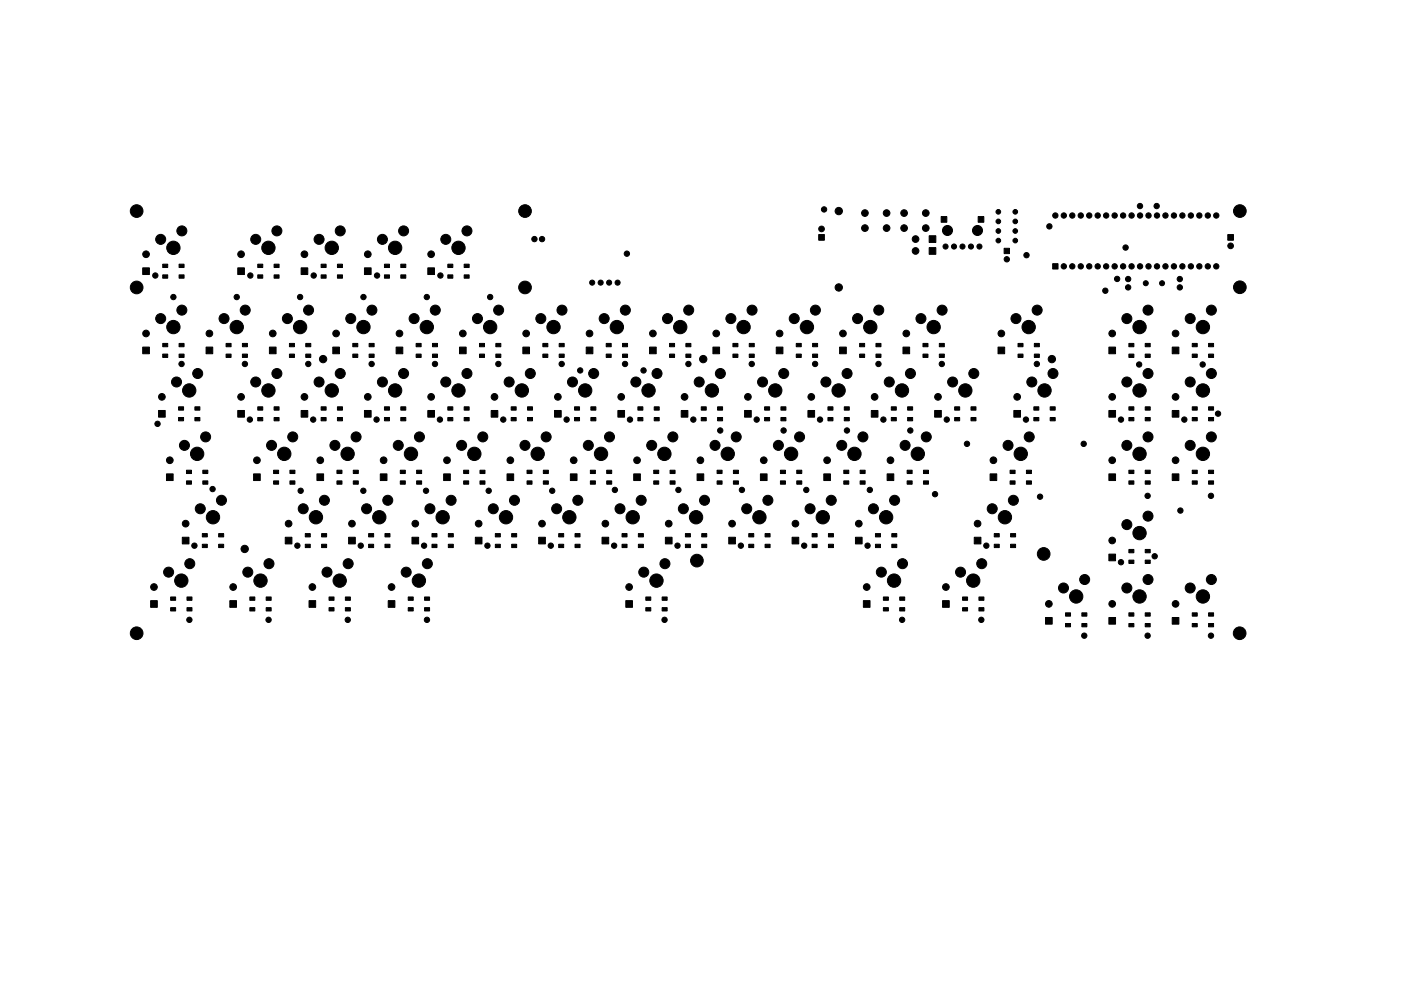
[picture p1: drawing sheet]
<svg xmlns="http://www.w3.org/2000/svg" width="420mm" height="297mm" viewBox="0 0 420 297" stroke-linecap="round" stroke-linejoin="round" font-family="sans-serif">
<g fill="#000" stroke="#000" stroke-width=".3">
<path d="M245.5 70.3h1.7v1.7h-1.7zM278.7 74.2h2v2h-2zM278.7 70.7h2v2h-2zM282.2 64.9h1.7v1.7h-1.7zM293.3 64.9h1.7v1.7h-1.7zM301.1 74.4h1.6v1.6h-1.6zM368.2 70.3h1.7v1.7h-1.7zM42.8 80.3h2v2h-2zM48.8 79.2h1.5v1h-1.5zM48.8 82.4h1.5v1h-1.5zM53.7 79.2h1.5v1h-1.5zM53.7 82.4h1.5v1h-1.5z"/>
<path d="M71.3 80.3h2v2h-2zM77.3 79.2h1.5v1h-1.5zM77.3 82.4h1.5v1h-1.5zM82.2 79.2h1.5v1h-1.5zM82.2 82.4h1.5v1h-1.5zM90.3 80.3h2v2h-2zM96.3 79.2h1.5v1h-1.5zM96.3 82.4h1.5v1h-1.5zM101.2 79.2h1.5v1h-1.5zM101.2 82.4h1.5v1h-1.5zM109.3 80.3h2v2h-2zM115.3 79.2h1.5v1h-1.5z"/>
<path d="M115.3 82.4h1.5v1h-1.5zM120.2 79.2h1.5v1h-1.5zM120.2 82.4h1.5v1h-1.5zM128.3 80.3h2v2h-2zM134.3 79.2h1.5v1h-1.5zM134.3 82.4h1.5v1h-1.5zM139.2 79.2h1.5v1h-1.5zM139.2 82.4h1.5v1h-1.5zM315.7 79h1.6v1.6h-1.6zM42.8 104h2v2h-2zM48.8 106.1h1.5v1h-1.5zM48.8 102.9h1.5v1h-1.5z"/>
<path d="M53.7 106.1h1.5v1h-1.5zM53.7 102.9h1.5v1h-1.5zM61.8 104h2v2h-2zM67.8 106.1h1.5v1h-1.5zM67.8 102.9h1.5v1h-1.5zM72.7 106.1h1.5v1h-1.5zM72.7 102.9h1.5v1h-1.5zM80.8 104h2v2h-2zM86.8 106.1h1.5v1h-1.5zM86.8 102.9h1.5v1h-1.5zM91.7 106.1h1.5v1h-1.5zM91.7 102.9h1.5v1h-1.5z"/>
<path d="M99.8 104h2v2h-2zM105.8 106.1h1.5v1h-1.5zM105.8 102.9h1.5v1h-1.5zM110.7 106.1h1.5v1h-1.5zM110.7 102.9h1.5v1h-1.5zM118.8 104h2v2h-2zM124.8 106.1h1.5v1h-1.5zM124.8 102.9h1.5v1h-1.5zM129.7 106.1h1.5v1h-1.5zM129.7 102.9h1.5v1h-1.5zM137.8 104h2v2h-2zM143.8 106.1h1.5v1h-1.5z"/>
<path d="M143.8 102.9h1.5v1h-1.5zM148.7 106.1h1.5v1h-1.5zM148.7 102.9h1.5v1h-1.5zM156.8 104h2v2h-2zM162.8 106.1h1.5v1h-1.5zM162.8 102.9h1.5v1h-1.5zM167.7 106.1h1.5v1h-1.5zM167.7 102.9h1.5v1h-1.5zM175.8 104h2v2h-2zM181.8 106.1h1.5v1h-1.5zM181.8 102.9h1.5v1h-1.5zM186.7 106.1h1.5v1h-1.5z"/>
<path d="M186.7 102.9h1.5v1h-1.5zM194.8 104h2v2h-2zM200.8 106.1h1.5v1h-1.5zM200.8 102.9h1.5v1h-1.5zM205.7 106.1h1.5v1h-1.5zM205.7 102.9h1.5v1h-1.5zM213.8 104h2v2h-2zM219.8 106.1h1.5v1h-1.5zM219.8 102.9h1.5v1h-1.5zM224.7 106.1h1.5v1h-1.5zM224.7 102.9h1.5v1h-1.5zM232.8 104h2v2h-2z"/>
<path d="M238.8 106.1h1.5v1h-1.5zM238.8 102.9h1.5v1h-1.5zM243.7 106.1h1.5v1h-1.5zM243.7 102.9h1.5v1h-1.5zM251.8 104h2v2h-2zM257.8 106.1h1.5v1h-1.5zM257.8 102.9h1.5v1h-1.5zM262.7 106.1h1.5v1h-1.5zM262.7 102.9h1.5v1h-1.5zM270.8 104h2v2h-2zM276.8 106.1h1.5v1h-1.5zM276.8 102.9h1.5v1h-1.5z"/>
<path d="M281.7 106.1h1.5v1h-1.5zM281.7 102.9h1.5v1h-1.5zM299.3 104h2v2h-2zM305.3 106.1h1.5v1h-1.5zM305.3 102.9h1.5v1h-1.5zM310.2 106.1h1.5v1h-1.5zM310.2 102.9h1.5v1h-1.5zM332.5 104h2.1v2h-2.1zM338.5 106.1h1.6v1h-1.6zM338.5 102.9h1.6v1h-1.6zM343.5 106.1h1.4v1h-1.4zM343.5 102.9h1.4v1h-1.4z"/>
<path d="M351.6 104h2v2h-2zM357.6 106.1h1.4v1h-1.4zM357.6 102.9h1.4v1h-1.4zM362.5 106.1h1.4v1h-1.4zM362.5 102.9h1.4v1h-1.4zM47.6 123h2v2h-2zM53.6 121.9h1.4v1h-1.4zM53.6 125.1h1.4v1h-1.4zM58.4 121.9h1.6v1h-1.6zM58.4 125.1h1.6v1h-1.6zM71.3 123h2v2h-2zM77.3 121.9h1.5v1h-1.5z"/>
<path d="M77.3 125.1h1.5v1h-1.5zM82.2 121.9h1.5v1h-1.5zM82.2 125.1h1.5v1h-1.5zM90.3 123h2v2h-2zM96.3 121.9h1.5v1h-1.5zM96.3 125.1h1.5v1h-1.5zM101.2 121.9h1.5v1h-1.5zM101.2 125.1h1.5v1h-1.5zM109.3 123h2v2h-2zM115.3 121.9h1.5v1h-1.5zM115.3 125.1h1.5v1h-1.5zM120.2 121.9h1.5v1h-1.5z"/>
<path d="M120.2 125.1h1.5v1h-1.5zM128.3 123h2v2h-2zM134.3 121.9h1.5v1h-1.5zM134.3 125.1h1.5v1h-1.5zM139.2 121.9h1.5v1h-1.5zM139.2 125.1h1.5v1h-1.5zM147.3 123h2v2h-2zM153.3 121.9h1.5v1h-1.5zM153.3 125.1h1.5v1h-1.5zM158.2 121.9h1.5v1h-1.5zM158.2 125.1h1.5v1h-1.5zM166.3 123h2v2h-2z"/>
<path d="M172.3 121.9h1.5v1h-1.5zM172.3 125.1h1.5v1h-1.5zM177.2 121.9h1.5v1h-1.5zM177.2 125.1h1.5v1h-1.5zM185.3 123h2v2h-2zM191.3 121.9h1.5v1h-1.5zM191.3 125.1h1.5v1h-1.5zM196.2 121.9h1.5v1h-1.5zM196.2 125.1h1.5v1h-1.5zM204.3 123h2v2h-2zM210.3 121.9h1.5v1h-1.5zM210.3 125.1h1.5v1h-1.5z"/>
<path d="M215.2 121.9h1.5v1h-1.5zM215.2 125.1h1.5v1h-1.5zM223.3 123h2v2h-2zM229.3 121.9h1.5v1h-1.5zM229.3 125.1h1.5v1h-1.5zM234.2 121.9h1.5v1h-1.5zM234.2 125.1h1.5v1h-1.5zM242.3 123h2v2h-2zM248.3 121.9h1.5v1h-1.5zM248.3 125.1h1.5v1h-1.5zM253.2 121.9h1.5v1h-1.5zM253.2 125.1h1.5v1h-1.5z"/>
<path d="M261.3 123h2v2h-2zM267.3 121.9h1.5v1h-1.5zM267.3 125.1h1.5v1h-1.5zM272.2 121.9h1.5v1h-1.5zM272.2 125.1h1.5v1h-1.5zM280.3 123h2v2h-2zM286.3 121.9h1.5v1h-1.5zM286.3 125.1h1.5v1h-1.5zM291.2 121.9h1.5v1h-1.5zM291.2 125.1h1.5v1h-1.5zM304.1 123h1.9v2h-1.9zM310.1 121.9h1.4v1h-1.4z"/>
<path d="M310.1 125.1h1.4v1h-1.4zM314.9 121.9h1.6v1h-1.6zM314.9 125.1h1.6v1h-1.6zM332.5 123h2.1v2h-2.1zM338.5 121.9h1.6v1h-1.6zM338.5 125.1h1.6v1h-1.6zM343.5 121.9h1.4v1h-1.4zM343.5 125.1h1.4v1h-1.4zM351.6 123h2v2h-2zM357.6 121.9h1.4v1h-1.4zM357.6 125.1h1.4v1h-1.4zM362.5 121.9h1.4v1h-1.4z"/>
<path d="M362.5 125.1h1.4v1h-1.4zM49.9 142h2v2h-2zM55.9 144.1h1.5v1h-1.5zM55.9 140.9h1.5v1h-1.5zM60.8 144.1h1.5v1h-1.5zM60.8 140.9h1.5v1h-1.5zM76 142h2v2h-2zM82 144.1h1.5v1h-1.5zM82 140.9h1.5v1h-1.5zM87 144.1h1.4v1h-1.4zM87 140.9h1.4v1h-1.4zM95.1 142h2v2h-2z"/>
<path d="M101.1 144.1h1.4v1h-1.4zM101.1 140.9h1.4v1h-1.4zM106 144.1h1.4v1h-1.4zM106 140.9h1.4v1h-1.4zM114.1 142h2v2h-2zM120.1 144.1h1.4v1h-1.4zM120.1 140.9h1.4v1h-1.4zM124.9 144.1h1.6v1h-1.6zM124.9 140.9h1.6v1h-1.6zM133.1 142h2v2h-2zM139.1 144.1h1.4v1h-1.4zM139.1 140.9h1.4v1h-1.4z"/>
<path d="M143.9 144.1h1.6v1h-1.6zM143.9 140.9h1.6v1h-1.6zM152 142h2v2h-2zM158 144.1h1.6v1h-1.6zM158 140.9h1.6v1h-1.6zM162.9 144.1h1.6v1h-1.6zM162.9 140.9h1.6v1h-1.6zM171 142h2v2h-2zM177 144.1h1.6v1h-1.6zM177 140.9h1.6v1h-1.6zM182 144.1h1.4v1h-1.4zM182 140.9h1.4v1h-1.4z"/>
<path d="M190 142h2v2h-2zM196 144.1h1.6v1h-1.6zM196 140.9h1.6v1h-1.6zM201 144.1h1.4v1h-1.4zM201 140.9h1.4v1h-1.4zM209 142h2.1v2h-2.1zM215.1 144.1h1.4v1h-1.4zM215.1 140.9h1.4v1h-1.4zM220 144.1h1.4v1h-1.4zM220 140.9h1.4v1h-1.4zM228.1 142h2v2h-2zM234.1 144.1h1.4v1h-1.4z"/>
<path d="M234.1 140.9h1.4v1h-1.4zM238.9 144.1h1.6v1h-1.6zM238.9 140.9h1.6v1h-1.6zM247.1 142h2v2h-2zM253.1 144.1h1.5v1h-1.5zM253.1 140.9h1.5v1h-1.5zM257.9 144.1h1.6v1h-1.6zM257.9 140.9h1.6v1h-1.6zM266 142h2v2h-2zM272 144.1h1.6v1h-1.6zM272 140.9h1.6v1h-1.6zM276.9 144.1h1.6v1h-1.6z"/>
<path d="M276.9 140.9h1.6v1h-1.6zM296.9 142h2v2h-2zM302.9 144.1h1.5v1h-1.5zM302.9 140.9h1.5v1h-1.5zM307.8 144.1h1.5v1h-1.5zM307.8 140.9h1.5v1h-1.5zM332.5 142h2.1v2h-2.1zM338.5 144.1h1.6v1h-1.6zM338.5 140.9h1.6v1h-1.6zM343.5 144.1h1.4v1h-1.4zM343.5 140.9h1.4v1h-1.4zM351.6 142h2v2h-2z"/>
<path d="M357.6 144.1h1.4v1h-1.4zM357.6 140.9h1.4v1h-1.4zM362.5 144.1h1.4v1h-1.4zM362.5 140.9h1.4v1h-1.4zM51.2 178.9h1.5v1h-1.5zM54.7 161h2v2h-2zM56.1 178.9h1.5v1h-1.5zM60.7 159.9h1.5v1h-1.5zM60.7 163.1h1.5v1h-1.5zM65.6 159.9h1.5v1h-1.5zM65.6 163.1h1.5v1h-1.5zM74.9 178.9h1.5v1h-1.5z"/>
<path d="M79.8 178.9h1.5v1h-1.5zM85.5 161h2v2h-2zM91.5 159.9h1.6v1h-1.6zM91.5 163.1h1.6v1h-1.6zM96.4 159.9h1.6v1h-1.6zM96.4 163.1h1.6v1h-1.6zM98.7 178.9h1.5v1h-1.5zM103.6 178.9h1.5v1h-1.5zM104.5 161h2v2h-2zM110.5 159.9h1.6v1h-1.6zM110.5 163.1h1.6v1h-1.6zM115.5 159.9h1.4v1h-1.4z"/>
<path d="M115.5 163.1h1.4v1h-1.4zM122.4 178.9h1.5v1h-1.5zM123.5 161h2v2h-2zM127.3 178.9h1.5v1h-1.5zM129.5 159.9h1.6v1h-1.6zM129.5 163.1h1.6v1h-1.6zM134.5 159.9h1.4v1h-1.4zM134.5 163.1h1.4v1h-1.4zM142.5 161h2v2h-2zM148.6 159.9h1.4v1h-1.4zM148.6 163.1h1.4v1h-1.4zM153.5 159.9h1.4v1h-1.4z"/>
<path d="M153.5 163.1h1.4v1h-1.4zM161.6 161h2v2h-2zM167.6 159.9h1.4v1h-1.4zM167.6 163.1h1.4v1h-1.4zM172.5 159.9h1.5v1h-1.5zM172.5 163.1h1.5v1h-1.5zM180.6 161h2v2h-2zM186.6 159.9h1.4v1h-1.4zM186.6 163.1h1.4v1h-1.4zM191.4 159.9h1.6v1h-1.6zM191.4 163.1h1.6v1h-1.6zM193.7 178.9h1.5v1h-1.5z"/>
<path d="M198.6 178.9h1.5v1h-1.5zM199.6 161h2v2h-2zM205.6 159.9h1.4v1h-1.4zM205.6 163.1h1.4v1h-1.4zM210.4 159.9h1.6v1h-1.6zM210.4 163.1h1.6v1h-1.6zM218.5 161h2v2h-2zM224.5 159.9h1.6v1h-1.6zM224.5 163.1h1.6v1h-1.6zM229.4 159.9h1.6v1h-1.6zM229.4 163.1h1.6v1h-1.6zM237.5 161h2v2h-2z"/>
<path d="M243.5 159.9h1.6v1h-1.6zM243.5 163.1h1.6v1h-1.6zM248.5 159.9h1.4v1h-1.4zM248.5 163.1h1.4v1h-1.4zM256.6 161h1.9v2h-1.9zM262.5 159.9h1.6v1h-1.6zM262.5 163.1h1.6v1h-1.6zM264.9 178.9h1.5v1h-1.5zM267.4 159.9h1.6v1h-1.6zM267.4 163.1h1.6v1h-1.6zM269.8 178.9h1.5v1h-1.5zM288.7 178.9h1.5v1h-1.5z"/>
<path d="M292.2 161h2v2h-2zM293.6 178.9h1.5v1h-1.5zM298.2 159.9h1.5v1h-1.5zM298.2 163.1h1.5v1h-1.5zM303.1 159.9h1.5v1h-1.5zM303.1 163.1h1.5v1h-1.5zM332.5 166.1h2.1v2h-2.1zM338.5 164.7h1.6v1h-1.6zM338.5 167.9h1.6v1h-1.6zM343.5 164.7h1.4v1h-1.4zM343.5 167.9h1.4v1h-1.4zM45.2 180h2v2h-2z"/>
<path d="M51.2 182.1h1.5v1h-1.5zM56.1 182.1h1.5v1h-1.5zM68.9 180h2v2h-2zM74.9 182.1h1.5v1h-1.5zM79.8 182.1h1.5v1h-1.5zM92.7 180h2v2h-2zM98.7 182.1h1.5v1h-1.5zM103.6 182.1h1.5v1h-1.5zM116.4 180h2v2h-2zM122.4 182.1h1.5v1h-1.5zM127.3 182.1h1.5v1h-1.5zM187.7 180h2v2h-2z"/>
<path d="M193.7 182.1h1.5v1h-1.5zM198.6 182.1h1.5v1h-1.5zM258.9 180h2v2h-2zM264.9 182.1h1.5v1h-1.5zM269.8 182.1h1.5v1h-1.5zM282.7 180h2v2h-2zM288.7 182.1h1.5v1h-1.5zM293.6 182.1h1.5v1h-1.5zM313.6 185.1h1.9v2h-1.9zM319.5 186.9h1.6v1h-1.6zM319.5 183.7h1.6v1h-1.6zM324.4 186.9h1.6v1h-1.6z"/>
<path d="M324.4 183.7h1.6v1h-1.6zM332.5 185.1h2.1v2h-2.1zM338.5 186.9h1.6v1h-1.6zM338.5 183.7h1.6v1h-1.6zM343.5 186.9h1.4v1h-1.4zM343.5 183.7h1.4v1h-1.4zM351.6 185.1h2v2h-2zM357.6 186.9h1.4v1h-1.4zM357.6 183.7h1.4v1h-1.4zM362.5 186.9h1.4v1h-1.4zM362.5 183.7h1.4v1h-1.4z"/>
<circle cx="41" cy="63.3" r="1.9"/>
<circle cx="41" cy="63.3" r="1.3"/>
<circle cx="43.8" cy="76.2" r="1"/>
<circle cx="48.2" cy="71.7" r="1.5"/>
<circle cx="52" cy="74.3" r="2"/>
<circle cx="54.5" cy="69.2" r="1.5"/>
<circle cx="72.3" cy="76.2" r="1"/>
<circle cx="76.7" cy="71.7" r="1.5"/>
<circle cx="80.5" cy="74.3" r="2"/>
<circle cx="83" cy="69.2" r="1.5"/>
<circle cx="91.3" cy="76.2" r="1"/>
<circle cx="95.7" cy="71.7" r="1.5"/>
<circle cx="99.5" cy="74.3" r="2"/>
<circle cx="102" cy="69.2" r="1.5"/>
<circle cx="110.3" cy="76.2" r="1"/>
<circle cx="114.7" cy="71.7" r="1.5"/>
<circle cx="118.5" cy="74.3" r="2"/>
<circle cx="121" cy="69.2" r="1.5"/>
<circle cx="129.3" cy="76.2" r="1"/>
<circle cx="133.7" cy="71.7" r="1.5"/>
<circle cx="137.5" cy="74.3" r="2"/>
<circle cx="140" cy="69.2" r="1.5"/>
<circle cx="157.5" cy="63.3" r="1.3"/>
<circle cx="157.5" cy="63.3" r="1.9"/>
<circle cx="160.3" cy="71.7" r=".8"/>
<circle cx="162.6" cy="71.7" r=".8"/>
<circle cx="188" cy="76" r=".8"/>
<circle cx="246.4" cy="68.6" r=".85"/>
<circle cx="247.1" cy="62.8" r=".8"/>
<circle cx="251.5" cy="63.3" r="1.1"/>
<circle cx="259.4" cy="63.9" r="1"/>
<circle cx="259.4" cy="68.4" r="1"/>
<circle cx="265.9" cy="63.9" r="1"/>
<circle cx="265.9" cy="68.4" r="1"/>
<circle cx="271.1" cy="63.9" r="1"/>
<circle cx="271.1" cy="68.4" r="1"/>
<circle cx="274.6" cy="75.2" r="1"/>
<circle cx="274.6" cy="71.7" r="1"/>
<circle cx="277.6" cy="63.9" r="1"/>
<circle cx="277.6" cy="68.4" r="1"/>
<circle cx="283.6" cy="73.9" r=".76"/>
<circle cx="284.2" cy="69.1" r="1.5"/>
<circle cx="286.1" cy="73.9" r=".76"/>
<circle cx="288.7" cy="73.9" r=".76"/>
<circle cx="291.2" cy="73.9" r=".76"/>
<circle cx="293.2" cy="69.1" r="1.5"/>
<circle cx="293.7" cy="73.9" r=".76"/>
<circle cx="299.4" cy="69.2" r=".7"/>
<circle cx="299.4" cy="72.1" r=".7"/>
<circle cx="299.4" cy="66.4" r=".7"/>
<circle cx="299.4" cy="63.5" r=".7"/>
<circle cx="301.9" cy="77.7" r=".8"/>
<circle cx="304.5" cy="69.2" r=".7"/>
<circle cx="304.5" cy="72.1" r=".7"/>
<circle cx="304.5" cy="63.5" r=".7"/>
<circle cx="304.5" cy="66.4" r=".7"/>
<circle cx="307.8" cy="76.5" r=".8"/>
<circle cx="314.7" cy="67.9" r=".8"/>
<circle cx="316.5" cy="64.6" r=".8"/>
<circle cx="319" cy="79.8" r=".8"/>
<circle cx="319" cy="64.6" r=".8"/>
<circle cx="321.6" cy="64.6" r=".8"/>
<circle cx="321.6" cy="79.8" r=".8"/>
<circle cx="324.1" cy="79.8" r=".8"/>
<circle cx="324.1" cy="64.6" r=".8"/>
<circle cx="326.7" cy="64.6" r=".8"/>
<circle cx="326.7" cy="79.8" r=".8"/>
<circle cx="329.2" cy="64.6" r=".8"/>
<circle cx="329.2" cy="79.8" r=".8"/>
<circle cx="331.7" cy="64.6" r=".8"/>
<circle cx="331.7" cy="79.8" r=".8"/>
<circle cx="334.3" cy="64.6" r=".8"/>
<circle cx="334.3" cy="79.8" r=".8"/>
<circle cx="336.8" cy="64.6" r=".8"/>
<circle cx="336.8" cy="79.8" r=".8"/>
<circle cx="337.6" cy="74.2" r=".8"/>
<circle cx="339.4" cy="79.8" r=".8"/>
<circle cx="339.4" cy="64.6" r=".8"/>
<circle cx="341.9" cy="61.8" r=".8"/>
<circle cx="341.9" cy="79.8" r=".8"/>
<circle cx="341.9" cy="64.6" r=".8"/>
<circle cx="344.4" cy="64.6" r=".8"/>
<circle cx="344.4" cy="79.8" r=".8"/>
<circle cx="346.9" cy="61.8" r=".8"/>
<circle cx="347" cy="79.8" r=".8"/>
<circle cx="347" cy="64.6" r=".8"/>
<circle cx="349.5" cy="64.6" r=".8"/>
<circle cx="349.5" cy="79.8" r=".8"/>
<circle cx="352.1" cy="64.6" r=".8"/>
<circle cx="352.1" cy="79.8" r=".8"/>
<circle cx="354.6" cy="79.8" r=".8"/>
<circle cx="354.6" cy="64.6" r=".8"/>
<circle cx="357.1" cy="79.8" r=".8"/>
<circle cx="357.1" cy="64.6" r=".8"/>
<circle cx="359.7" cy="64.6" r=".8"/>
<circle cx="359.7" cy="79.8" r=".8"/>
<circle cx="362.2" cy="79.8" r=".8"/>
<circle cx="362.2" cy="64.6" r=".8"/>
<circle cx="364.8" cy="64.6" r=".8"/>
<circle cx="364.8" cy="79.8" r=".8"/>
<circle cx="369.1" cy="73.7" r=".85"/>
<circle cx="371.8" cy="63.3" r="1.3"/>
<circle cx="371.8" cy="63.3" r="1.9"/>
<circle cx="41" cy="86.2" r="1.3"/>
<circle cx="41" cy="86.2" r="1.9"/>
<circle cx="43.8" cy="100" r="1"/>
<circle cx="46.6" cy="82.6" r=".8"/>
<circle cx="48.2" cy="95.5" r="1.5"/>
<circle cx="52" cy="98" r="2"/>
<circle cx="52" cy="89" r=".8"/>
<circle cx="54.5" cy="93" r="1.5"/>
<circle cx="62.8" cy="100" r="1"/>
<circle cx="67.2" cy="95.5" r="1.5"/>
<circle cx="71" cy="89" r=".8"/>
<circle cx="71" cy="98" r="2"/>
<circle cx="73.5" cy="93" r="1.5"/>
<circle cx="75.1" cy="82.6" r=".8"/>
<circle cx="81.8" cy="100" r="1"/>
<circle cx="86.2" cy="95.5" r="1.5"/>
<circle cx="90" cy="89" r=".8"/>
<circle cx="90" cy="98" r="2"/>
<circle cx="92.5" cy="93" r="1.5"/>
<circle cx="94.1" cy="82.6" r=".8"/>
<circle cx="100.8" cy="100" r="1"/>
<circle cx="105.2" cy="95.5" r="1.5"/>
<circle cx="109" cy="89" r=".8"/>
<circle cx="109" cy="98" r="2"/>
<circle cx="111.5" cy="93" r="1.5"/>
<circle cx="113.1" cy="82.6" r=".8"/>
<circle cx="119.8" cy="100" r="1"/>
<circle cx="124.2" cy="95.5" r="1.5"/>
<circle cx="128" cy="89" r=".8"/>
<circle cx="128" cy="98" r="2"/>
<circle cx="130.5" cy="93" r="1.5"/>
<circle cx="132.1" cy="82.6" r=".8"/>
<circle cx="138.8" cy="100" r="1"/>
<circle cx="143.2" cy="95.5" r="1.5"/>
<circle cx="147" cy="98" r="2"/>
<circle cx="147" cy="89" r=".8"/>
<circle cx="149.5" cy="93" r="1.5"/>
<circle cx="157.5" cy="86.2" r="1.3"/>
<circle cx="157.5" cy="86.2" r="1.9"/>
<circle cx="157.8" cy="100" r="1"/>
<circle cx="162.2" cy="95.5" r="1.5"/>
<circle cx="166" cy="98" r="2"/>
<circle cx="168.5" cy="93" r="1.5"/>
<circle cx="176.8" cy="100" r="1"/>
<circle cx="177.6" cy="84.7" r=".76"/>
<circle cx="180.1" cy="84.7" r=".76"/>
<circle cx="181.2" cy="95.5" r="1.5"/>
<circle cx="182.7" cy="84.7" r=".76"/>
<circle cx="185" cy="98" r="2"/>
<circle cx="185.2" cy="84.7" r=".76"/>
<circle cx="187.5" cy="93" r="1.5"/>
<circle cx="195.8" cy="100" r="1"/>
<circle cx="200.2" cy="95.5" r="1.5"/>
<circle cx="204" cy="98" r="2"/>
<circle cx="206.5" cy="93" r="1.5"/>
<circle cx="214.8" cy="100" r="1"/>
<circle cx="219.2" cy="95.5" r="1.5"/>
<circle cx="223" cy="98" r="2"/>
<circle cx="225.5" cy="93" r="1.5"/>
<circle cx="233.8" cy="100" r="1"/>
<circle cx="238.2" cy="95.5" r="1.5"/>
<circle cx="242" cy="98" r="2"/>
<circle cx="244.5" cy="93" r="1.5"/>
<circle cx="251.5" cy="86.2" r="1.1"/>
<circle cx="252.8" cy="100" r="1"/>
<circle cx="257.2" cy="95.5" r="1.5"/>
<circle cx="261" cy="98" r="2"/>
<circle cx="263.5" cy="93" r="1.5"/>
<circle cx="271.8" cy="100" r="1"/>
<circle cx="276.2" cy="95.5" r="1.5"/>
<circle cx="280" cy="98" r="2"/>
<circle cx="282.5" cy="93" r="1.5"/>
<circle cx="300.3" cy="100" r="1"/>
<circle cx="304.7" cy="95.5" r="1.5"/>
<circle cx="308.5" cy="98" r="2"/>
<circle cx="311" cy="93" r="1.5"/>
<circle cx="331.5" cy="87.1" r=".8"/>
<circle cx="333.5" cy="100" r="1"/>
<circle cx="335" cy="83.6" r=".8"/>
<circle cx="337.9" cy="95.5" r="1.5"/>
<circle cx="338.3" cy="83.6" r=".8"/>
<circle cx="338.3" cy="86.1" r=".8"/>
<circle cx="341.8" cy="98" r="2"/>
<circle cx="343.6" cy="84.9" r=".75"/>
<circle cx="344.3" cy="93" r="1.5"/>
<circle cx="348.5" cy="84.9" r=".75"/>
<circle cx="352.6" cy="100" r="1"/>
<circle cx="353.8" cy="83.6" r=".8"/>
<circle cx="353.8" cy="86.1" r=".8"/>
<circle cx="356.9" cy="95.5" r="1.5"/>
<circle cx="360.7" cy="98" r="2"/>
<circle cx="363.3" cy="93" r="1.5"/>
<circle cx="371.8" cy="86.1" r="1.3"/>
<circle cx="371.8" cy="86.1" r="1.9"/>
<circle cx="48.5" cy="119" r="1"/>
<circle cx="52.9" cy="114.5" r="1.5"/>
<circle cx="54.4" cy="109.1" r=".8"/>
<circle cx="56.7" cy="117" r="2"/>
<circle cx="59.3" cy="112" r="1.5"/>
<circle cx="72.3" cy="119" r="1"/>
<circle cx="73.5" cy="109.1" r=".8"/>
<circle cx="76.7" cy="114.5" r="1.5"/>
<circle cx="80.5" cy="117" r="2"/>
<circle cx="83" cy="112" r="1.5"/>
<circle cx="91.3" cy="119" r="1"/>
<circle cx="92.5" cy="109.1" r=".8"/>
<circle cx="95.7" cy="114.5" r="1.5"/>
<circle cx="96.9" cy="107.6" r="1.1"/>
<circle cx="99.5" cy="117" r="2"/>
<circle cx="102" cy="112" r="1.5"/>
<circle cx="110.3" cy="119" r="1"/>
<circle cx="111.4" cy="109.1" r=".8"/>
<circle cx="114.7" cy="114.5" r="1.5"/>
<circle cx="118.5" cy="117" r="2"/>
<circle cx="121" cy="112" r="1.5"/>
<circle cx="129.3" cy="119" r="1"/>
<circle cx="130.4" cy="109.1" r=".8"/>
<circle cx="133.7" cy="114.5" r="1.5"/>
<circle cx="137.5" cy="117" r="2"/>
<circle cx="140" cy="112" r="1.5"/>
<circle cx="148.3" cy="119" r="1"/>
<circle cx="149.4" cy="109.1" r=".8"/>
<circle cx="152.7" cy="114.5" r="1.5"/>
<circle cx="156.5" cy="117" r="2"/>
<circle cx="159" cy="112" r="1.5"/>
<circle cx="167.3" cy="119" r="1"/>
<circle cx="168.4" cy="109.1" r=".8"/>
<circle cx="171.7" cy="114.5" r="1.5"/>
<circle cx="174" cy="111" r=".8"/>
<circle cx="175.5" cy="117" r="2"/>
<circle cx="178" cy="112" r="1.5"/>
<circle cx="186.3" cy="119" r="1"/>
<circle cx="187.5" cy="109.1" r=".8"/>
<circle cx="190.7" cy="114.5" r="1.5"/>
<circle cx="193" cy="111" r=".8"/>
<circle cx="194.5" cy="117" r="2"/>
<circle cx="197" cy="112" r="1.5"/>
<circle cx="205.3" cy="119" r="1"/>
<circle cx="206.5" cy="109.1" r=".8"/>
<circle cx="209.7" cy="114.5" r="1.5"/>
<circle cx="210.9" cy="107.6" r="1.1"/>
<circle cx="213.5" cy="117" r="2"/>
<circle cx="216" cy="112" r="1.5"/>
<circle cx="224.3" cy="119" r="1"/>
<circle cx="225.4" cy="109.1" r=".8"/>
<circle cx="228.7" cy="114.5" r="1.5"/>
<circle cx="232.5" cy="117" r="2"/>
<circle cx="235" cy="112" r="1.5"/>
<circle cx="243.3" cy="119" r="1"/>
<circle cx="244.4" cy="109.1" r=".8"/>
<circle cx="247.7" cy="114.5" r="1.5"/>
<circle cx="251.5" cy="117" r="2"/>
<circle cx="254" cy="112" r="1.5"/>
<circle cx="262.3" cy="119" r="1"/>
<circle cx="263.5" cy="109.1" r=".8"/>
<circle cx="266.7" cy="114.5" r="1.5"/>
<circle cx="270.5" cy="117" r="2"/>
<circle cx="273" cy="112" r="1.5"/>
<circle cx="281.3" cy="119" r="1"/>
<circle cx="282.5" cy="109.1" r=".8"/>
<circle cx="285.7" cy="114.5" r="1.5"/>
<circle cx="289.5" cy="117" r="2"/>
<circle cx="292" cy="112" r="1.5"/>
<circle cx="305.1" cy="119" r="1"/>
<circle cx="309.4" cy="114.5" r="1.5"/>
<circle cx="310.9" cy="109.1" r=".8"/>
<circle cx="313.2" cy="117" r="2"/>
<circle cx="315.5" cy="107.6" r="1.1"/>
<circle cx="315.8" cy="112" r="1.5"/>
<circle cx="333.5" cy="119" r="1"/>
<circle cx="337.9" cy="114.5" r="1.5"/>
<circle cx="341.6" cy="109.3" r=".8"/>
<circle cx="341.8" cy="117" r="2"/>
<circle cx="344.3" cy="112" r="1.5"/>
<circle cx="352.6" cy="119" r="1"/>
<circle cx="356.9" cy="114.5" r="1.5"/>
<circle cx="360.7" cy="109.3" r=".8"/>
<circle cx="360.7" cy="117" r="2"/>
<circle cx="363.3" cy="112" r="1.5"/>
<circle cx="47.2" cy="127" r=".8"/>
<circle cx="50.9" cy="138" r="1"/>
<circle cx="55.3" cy="133.5" r="1.5"/>
<circle cx="59.1" cy="136" r="2"/>
<circle cx="61.7" cy="131" r="1.5"/>
<circle cx="74.9" cy="125.8" r=".8"/>
<circle cx="77" cy="138" r="1"/>
<circle cx="81.4" cy="133.5" r="1.5"/>
<circle cx="85.2" cy="136" r="2"/>
<circle cx="87.8" cy="131" r="1.5"/>
<circle cx="93.9" cy="125.8" r=".8"/>
<circle cx="96.1" cy="138" r="1"/>
<circle cx="100.4" cy="133.5" r="1.5"/>
<circle cx="104.2" cy="136" r="2"/>
<circle cx="106.8" cy="131" r="1.5"/>
<circle cx="112.9" cy="125.8" r=".8"/>
<circle cx="115" cy="138" r="1"/>
<circle cx="119.4" cy="133.5" r="1.5"/>
<circle cx="123.2" cy="136" r="2"/>
<circle cx="125.8" cy="131" r="1.5"/>
<circle cx="131.9" cy="125.8" r=".8"/>
<circle cx="134" cy="138" r="1"/>
<circle cx="138.4" cy="133.5" r="1.5"/>
<circle cx="142.2" cy="136" r="2"/>
<circle cx="144.8" cy="131" r="1.5"/>
<circle cx="150.9" cy="125.8" r=".8"/>
<circle cx="153" cy="138" r="1"/>
<circle cx="157.4" cy="133.5" r="1.5"/>
<circle cx="161.3" cy="136" r="2"/>
<circle cx="163.8" cy="131" r="1.5"/>
<circle cx="169.9" cy="125.8" r=".8"/>
<circle cx="172" cy="138" r="1"/>
<circle cx="176.4" cy="133.5" r="1.5"/>
<circle cx="180.3" cy="136" r="2"/>
<circle cx="182.8" cy="131" r="1.5"/>
<circle cx="188.9" cy="125.8" r=".8"/>
<circle cx="191" cy="138" r="1"/>
<circle cx="195.4" cy="133.5" r="1.5"/>
<circle cx="199.2" cy="136" r="2"/>
<circle cx="201.8" cy="131" r="1.5"/>
<circle cx="207.9" cy="125.8" r=".8"/>
<circle cx="210" cy="138" r="1"/>
<circle cx="214.4" cy="133.5" r="1.5"/>
<circle cx="216" cy="129" r=".8"/>
<circle cx="218.2" cy="136" r="2"/>
<circle cx="220.8" cy="131" r="1.5"/>
<circle cx="226.9" cy="125.8" r=".8"/>
<circle cx="229.1" cy="138" r="1"/>
<circle cx="233.4" cy="133.5" r="1.5"/>
<circle cx="235" cy="129" r=".8"/>
<circle cx="237.2" cy="136" r="2"/>
<circle cx="239.8" cy="131" r="1.5"/>
<circle cx="245.9" cy="125.8" r=".8"/>
<circle cx="248" cy="138" r="1"/>
<circle cx="252.4" cy="133.5" r="1.5"/>
<circle cx="254" cy="129" r=".8"/>
<circle cx="256.2" cy="136" r="2"/>
<circle cx="258.8" cy="131" r="1.5"/>
<circle cx="264.9" cy="125.8" r=".8"/>
<circle cx="267" cy="138" r="1"/>
<circle cx="271.4" cy="133.5" r="1.5"/>
<circle cx="273" cy="129" r=".8"/>
<circle cx="275.3" cy="136" r="2"/>
<circle cx="277.8" cy="131" r="1.5"/>
<circle cx="283.9" cy="125.8" r=".8"/>
<circle cx="290" cy="133" r=".8"/>
<circle cx="297.9" cy="138" r="1"/>
<circle cx="302.3" cy="133.5" r="1.5"/>
<circle cx="306.1" cy="136" r="2"/>
<circle cx="307.7" cy="125.8" r=".8"/>
<circle cx="308.7" cy="131" r="1.5"/>
<circle cx="325" cy="133" r=".8"/>
<circle cx="333.5" cy="138" r="1"/>
<circle cx="336.2" cy="125.8" r=".8"/>
<circle cx="337.9" cy="133.5" r="1.5"/>
<circle cx="341.8" cy="136" r="2"/>
<circle cx="344.3" cy="131" r="1.5"/>
<circle cx="352.6" cy="138" r="1"/>
<circle cx="355.2" cy="125.8" r=".8"/>
<circle cx="356.9" cy="133.5" r="1.5"/>
<circle cx="360.7" cy="136" r="2"/>
<circle cx="363.3" cy="131" r="1.5"/>
<circle cx="365.3" cy="124" r=".8"/>
<circle cx="55.7" cy="157" r="1"/>
<circle cx="60.1" cy="152.5" r="1.5"/>
<circle cx="63.8" cy="146.6" r=".8"/>
<circle cx="63.9" cy="155" r="2"/>
<circle cx="66.4" cy="150" r="1.5"/>
<circle cx="86.5" cy="157" r="1"/>
<circle cx="90.2" cy="147.1" r=".8"/>
<circle cx="90.9" cy="152.5" r="1.5"/>
<circle cx="94.7" cy="155" r="2"/>
<circle cx="97.3" cy="150" r="1.5"/>
<circle cx="105.5" cy="157" r="1"/>
<circle cx="109" cy="147.1" r=".8"/>
<circle cx="109.9" cy="152.5" r="1.5"/>
<circle cx="113.8" cy="155" r="2"/>
<circle cx="116.3" cy="150" r="1.5"/>
<circle cx="124.5" cy="157" r="1"/>
<circle cx="127.8" cy="147.1" r=".8"/>
<circle cx="128.9" cy="152.5" r="1.5"/>
<circle cx="132.8" cy="155" r="2"/>
<circle cx="135.3" cy="150" r="1.5"/>
<circle cx="143.5" cy="157" r="1"/>
<circle cx="146.6" cy="147.1" r=".8"/>
<circle cx="147.9" cy="152.5" r="1.5"/>
<circle cx="151.7" cy="155" r="2"/>
<circle cx="154.3" cy="150" r="1.5"/>
<circle cx="162.6" cy="157" r="1"/>
<circle cx="165.6" cy="147.1" r=".8"/>
<circle cx="166.9" cy="152.5" r="1.5"/>
<circle cx="170.7" cy="155" r="2"/>
<circle cx="173.3" cy="150" r="1.5"/>
<circle cx="181.5" cy="157" r="1"/>
<circle cx="184.4" cy="146.8" r=".8"/>
<circle cx="185.9" cy="152.5" r="1.5"/>
<circle cx="189.7" cy="155" r="2"/>
<circle cx="192.3" cy="150" r="1.5"/>
<circle cx="200.5" cy="157" r="1"/>
<circle cx="203.5" cy="146.8" r=".8"/>
<circle cx="204.9" cy="152.5" r="1.5"/>
<circle cx="208.7" cy="155" r="2"/>
<circle cx="211.3" cy="150" r="1.5"/>
<circle cx="219.5" cy="157" r="1"/>
<circle cx="222.5" cy="146.8" r=".8"/>
<circle cx="223.9" cy="152.5" r="1.5"/>
<circle cx="227.8" cy="155" r="2"/>
<circle cx="230.3" cy="150" r="1.5"/>
<circle cx="238.5" cy="157" r="1"/>
<circle cx="241.8" cy="146.8" r=".8"/>
<circle cx="242.9" cy="152.5" r="1.5"/>
<circle cx="246.7" cy="155" r="2"/>
<circle cx="249.3" cy="150" r="1.5"/>
<circle cx="257.6" cy="157" r="1"/>
<circle cx="260.9" cy="146.8" r=".8"/>
<circle cx="261.9" cy="152.5" r="1.5"/>
<circle cx="265.8" cy="155" r="2"/>
<circle cx="268.3" cy="150" r="1.5"/>
<circle cx="280.4" cy="148.1" r=".8"/>
<circle cx="293.2" cy="157" r="1"/>
<circle cx="297.6" cy="152.5" r="1.5"/>
<circle cx="301.4" cy="155" r="2"/>
<circle cx="303.9" cy="150" r="1.5"/>
<circle cx="311.9" cy="148.9" r=".8"/>
<circle cx="337.9" cy="157.2" r="1.5"/>
<circle cx="341.8" cy="159.8" r="2"/>
<circle cx="344.2" cy="148.6" r=".8"/>
<circle cx="344.3" cy="154.7" r="1.5"/>
<circle cx="354" cy="153" r=".8"/>
<circle cx="363.2" cy="148.6" r=".8"/>
<circle cx="46.2" cy="176" r="1"/>
<circle cx="50.6" cy="171.5" r="1.5"/>
<circle cx="54.4" cy="174" r="2"/>
<circle cx="56.9" cy="169" r="1.5"/>
<circle cx="58.3" cy="163.6" r=".8"/>
<circle cx="69.9" cy="176" r="1"/>
<circle cx="73.4" cy="164.5" r="1.1"/>
<circle cx="74.3" cy="171.5" r="1.5"/>
<circle cx="78.1" cy="174" r="2"/>
<circle cx="80.7" cy="169" r="1.5"/>
<circle cx="89.2" cy="163.6" r=".8"/>
<circle cx="93.7" cy="176" r="1"/>
<circle cx="98.1" cy="171.5" r="1.5"/>
<circle cx="101.9" cy="174" r="2"/>
<circle cx="104.4" cy="169" r="1.5"/>
<circle cx="108.2" cy="163.6" r=".8"/>
<circle cx="117.4" cy="176" r="1"/>
<circle cx="121.8" cy="171.5" r="1.5"/>
<circle cx="125.6" cy="174" r="2"/>
<circle cx="127.2" cy="163.6" r=".8"/>
<circle cx="128.2" cy="169" r="1.5"/>
<circle cx="146.2" cy="163.6" r=".8"/>
<circle cx="165.2" cy="163.6" r=".8"/>
<circle cx="184.2" cy="163.6" r=".8"/>
<circle cx="188.7" cy="176" r="1"/>
<circle cx="193.1" cy="171.5" r="1.5"/>
<circle cx="196.9" cy="174" r="2"/>
<circle cx="199.4" cy="169" r="1.5"/>
<circle cx="203.2" cy="163.6" r=".8"/>
<circle cx="209" cy="168" r="1.9"/>
<circle cx="209" cy="168" r="1.3"/>
<circle cx="222.2" cy="163.6" r=".8"/>
<circle cx="241.2" cy="163.6" r=".8"/>
<circle cx="259.9" cy="176" r="1"/>
<circle cx="260.2" cy="163.6" r=".8"/>
<circle cx="264.3" cy="171.5" r="1.5"/>
<circle cx="268.1" cy="174" r="2"/>
<circle cx="270.7" cy="169" r="1.5"/>
<circle cx="283.7" cy="176" r="1"/>
<circle cx="288.1" cy="171.5" r="1.5"/>
<circle cx="291.9" cy="174" r="2"/>
<circle cx="294.4" cy="169" r="1.5"/>
<circle cx="295.8" cy="163.6" r=".8"/>
<circle cx="313" cy="166" r="1.9"/>
<circle cx="313" cy="166" r="1.3"/>
<circle cx="318.9" cy="176.2" r="1.5"/>
<circle cx="322.8" cy="178.8" r="2"/>
<circle cx="325.3" cy="173.7" r="1.5"/>
<circle cx="333.5" cy="162" r="1"/>
<circle cx="336.2" cy="168.5" r=".8"/>
<circle cx="337.9" cy="176.2" r="1.5"/>
<circle cx="341.8" cy="178.8" r="2"/>
<circle cx="344.3" cy="173.7" r="1.5"/>
<circle cx="346.3" cy="166.7" r=".8"/>
<circle cx="356.9" cy="176.2" r="1.5"/>
<circle cx="360.7" cy="178.8" r="2"/>
<circle cx="363.3" cy="173.7" r="1.5"/>
<circle cx="41" cy="189.8" r="1.9"/>
<circle cx="41" cy="189.8" r="1.3"/>
<circle cx="56.8" cy="185.8" r=".8"/>
<circle cx="80.5" cy="185.8" r=".8"/>
<circle cx="104.3" cy="185.8" r=".8"/>
<circle cx="128" cy="185.8" r=".8"/>
<circle cx="199.3" cy="185.8" r=".8"/>
<circle cx="270.5" cy="185.8" r=".8"/>
<circle cx="294.3" cy="185.8" r=".8"/>
<circle cx="314.6" cy="181" r="1"/>
<circle cx="325.2" cy="190.5" r=".8"/>
<circle cx="333.5" cy="181" r="1"/>
<circle cx="344.2" cy="190.5" r=".8"/>
<circle cx="352.6" cy="181" r="1"/>
<circle cx="363.2" cy="190.5" r=".8"/>
<circle cx="371.8" cy="189.8" r="1.3"/>
<circle cx="371.8" cy="189.8" r="1.9"/>
</g>
</svg>
